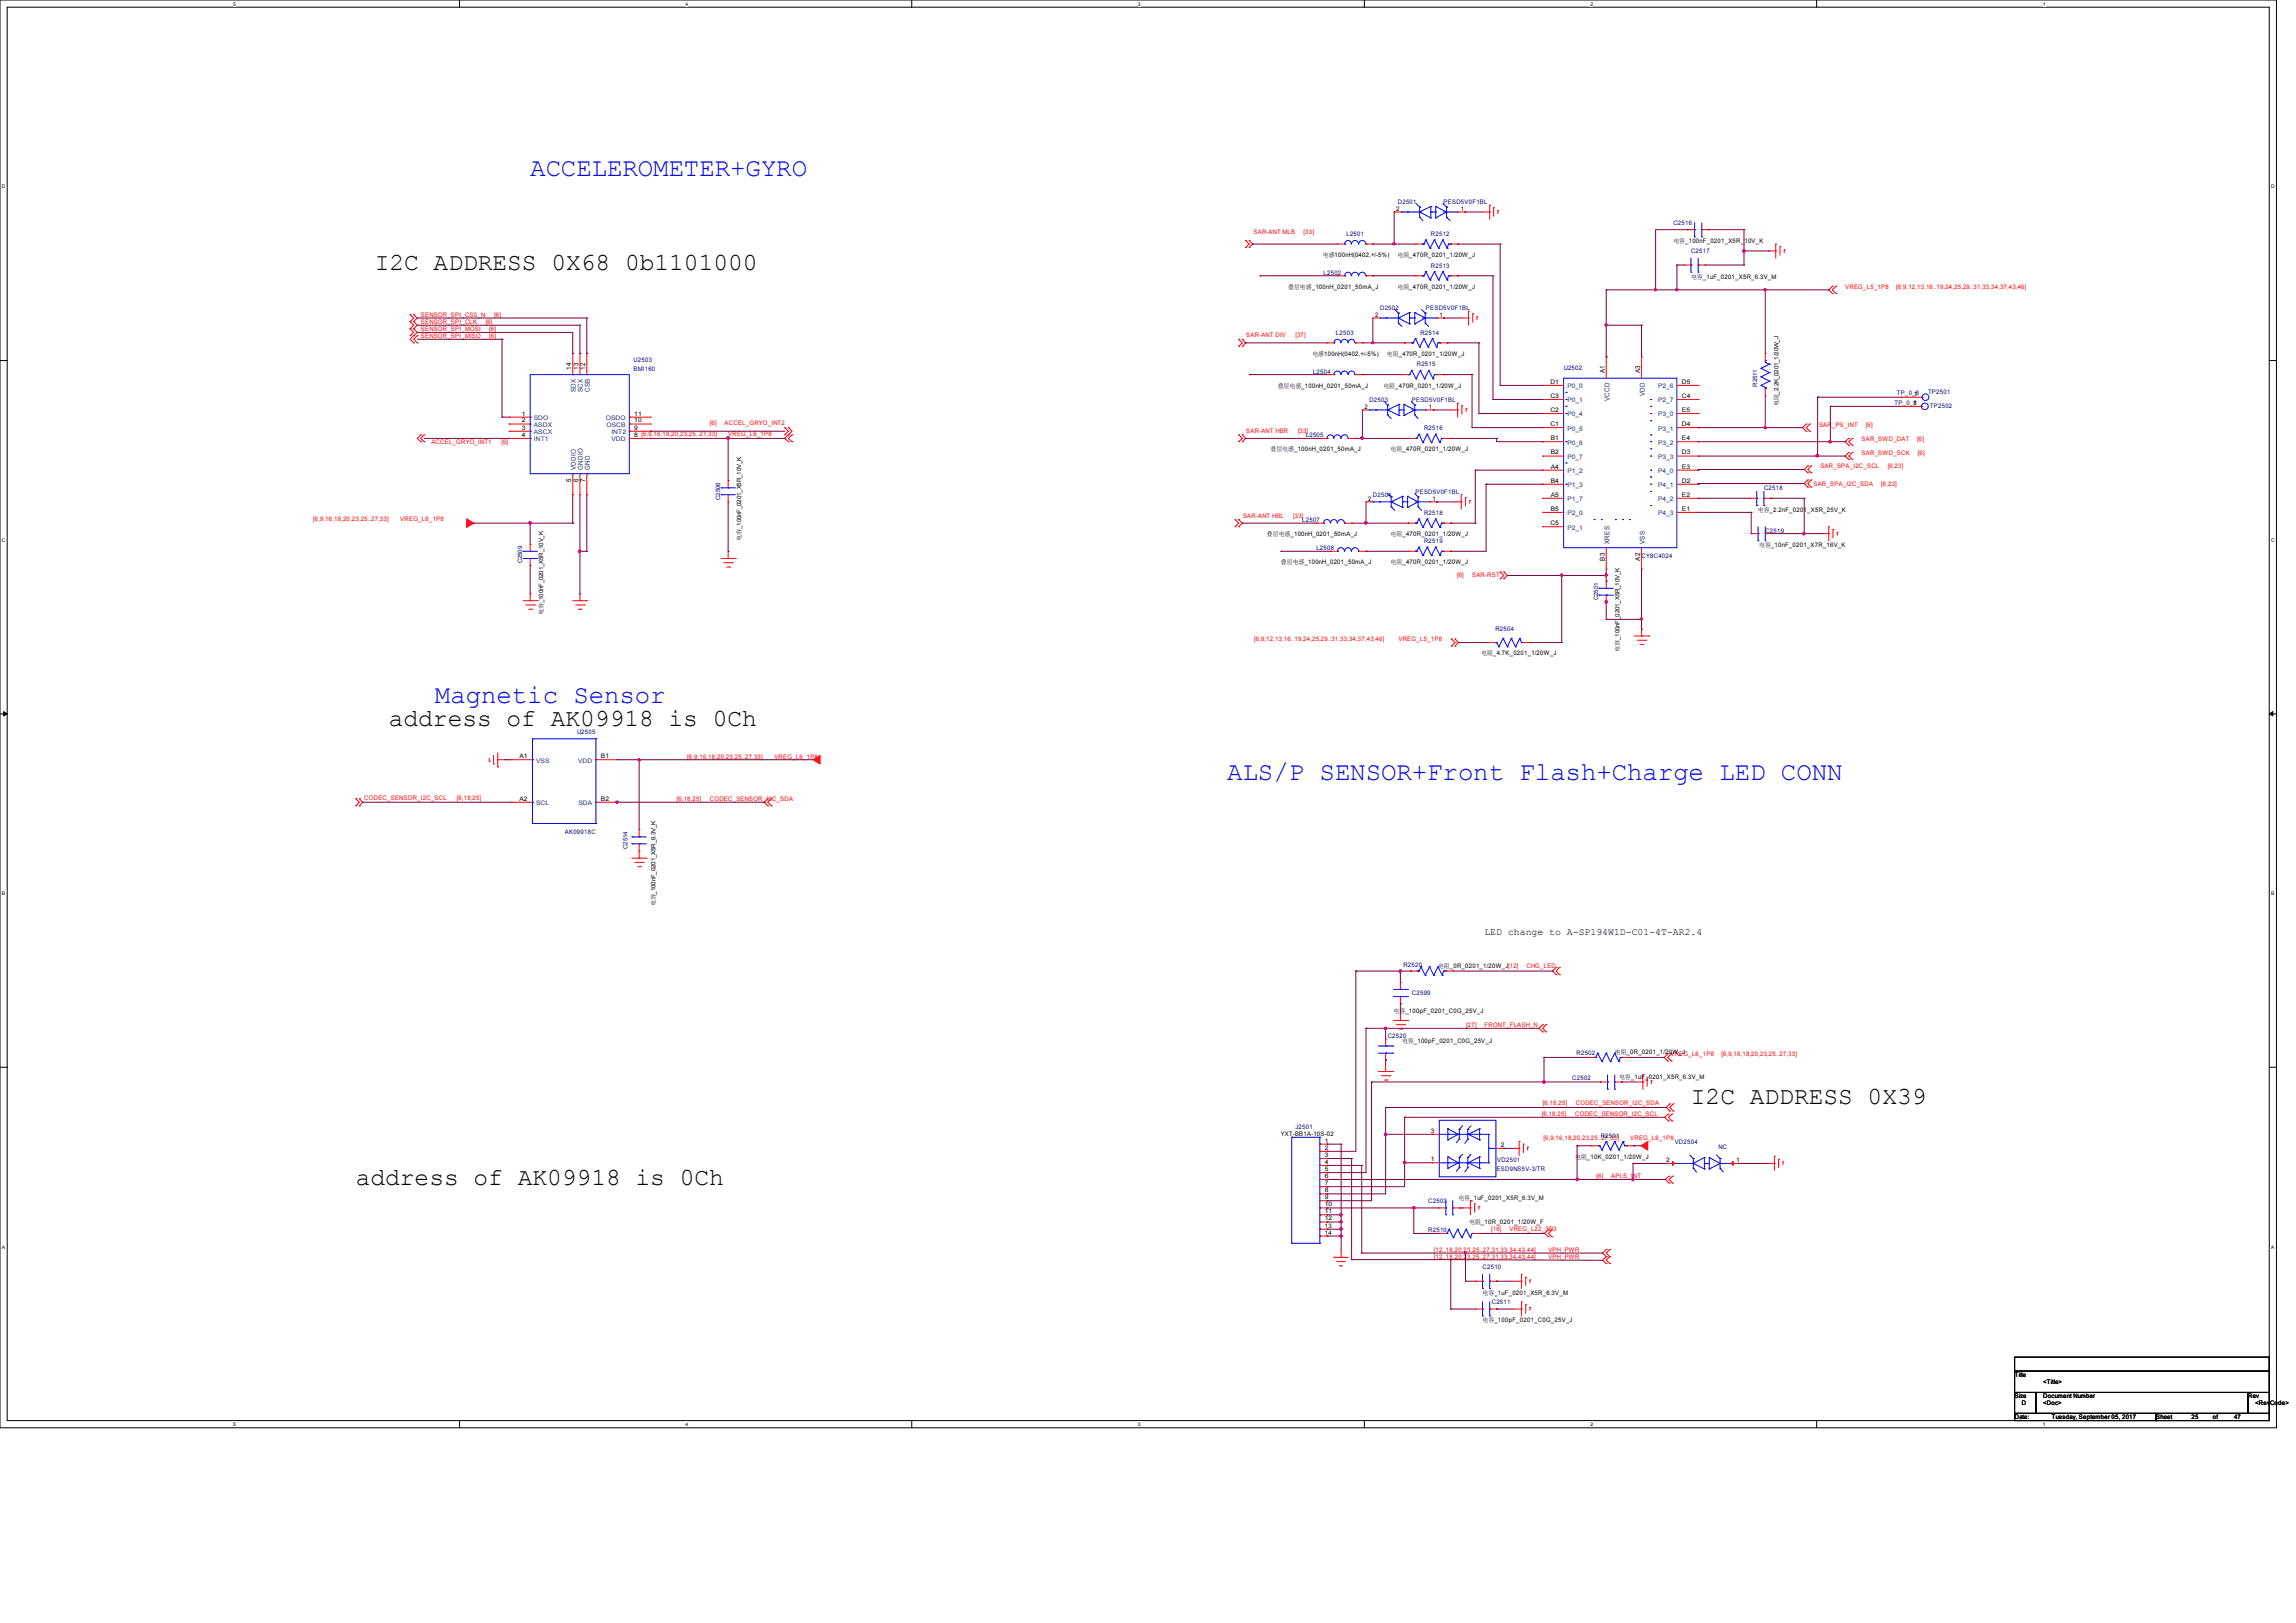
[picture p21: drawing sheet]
<svg xmlns="http://www.w3.org/2000/svg" width="297mm" height="210mm" viewBox="0 0 297 210" stroke-linecap="round" stroke-linejoin="round" font-family="sans-serif">
<defs><g id="words">
<g font-size="3.3" fill="#00f">
<text x="68.6" y="22.8">ACCELEROMETER+GYRO</text>
<text x="56.3" y="90.9">Magnetic Sensor</text>
<text x="158.7" y="100.9">ALS/P SENSOR+Front Flash+Charge LED CONN</text>
</g>
<g font-size="3.2">
<text x="48.5" y="35">I2C ADDRESS 0X68 0b1101000</text>
<text x="50.3" y="93.9">address of AK09918 is 0Ch</text>
<text x="218.7" y="142.8">I2C ADDRESS 0X39</text>
<text x="46" y="153.3">address of AK09918 is 0Ch</text>
</g>
<text font-size="1.3" x="192" y="120.9">LED change to A-SP194W1D-C01-4T-AR2.4</text>
<g font-size=".9">
<text x="73.9" y="47.8" transform="rotate(-90 73.9 47.8)">14</text>
<text x="74.8" y="47.8" transform="rotate(-90 74.8 47.8)">13</text>
<text x="75.7" y="47.8" transform="rotate(-90 75.7 47.8)">12</text>
<text x="207.6" y="48.3" transform="rotate(-90 207.6 48.3)">A1</text>
<text x="212.2" y="48.3" transform="rotate(-90 212.2 48.3)">A3</text>
<text x="73.9" y="62.4" transform="rotate(-90 73.9 62.4)">5</text>
<text x="74.8" y="62.4" transform="rotate(-90 74.8 62.4)">6</text>
<text x="75.7" y="62.4" transform="rotate(-90 75.7 62.4)">7</text>
<text x="207.6" y="72.6" transform="rotate(-90 207.6 72.6)">B3</text>
<text x="212.2" y="72.6" transform="rotate(-90 212.2 72.6)">A2</text>
</g>
<g font-size=".9" fill="#004080">
<text x="74.5" y="50.8" transform="rotate(-90 74.5 50.8)">SDX</text>
<text x="75.4" y="50.8" transform="rotate(-90 75.4 50.8)">SCX</text>
<text x="76.3" y="50.8" transform="rotate(-90 76.3 50.8)">CSB</text>
<text x="208.2" y="51.9" transform="rotate(-90 208.2 51.9)">VCCD</text>
<text x="212.7" y="51.3" transform="rotate(-90 212.7 51.3)">VDD</text>
<text x="74.5" y="60.8" transform="rotate(-90 74.5 60.8)">VDDIO</text>
<text x="75.4" y="60.8" transform="rotate(-90 75.4 60.8)">GNDIO</text>
<text x="76.3" y="60.8" transform="rotate(-90 76.3 60.8)">GND</text>
<text x="208.2" y="70.4" transform="rotate(-90 208.2 70.4)">XRES</text>
<text x="212.7" y="70.4" transform="rotate(-90 212.7 70.4)">VSS</text>
</g>
<g font-size=".8">
<text x="180.6" y="27.3">2</text>
<text x="188.9" y="27.3">1</text>
<text x="171.1" y="33.2">电感100nH(0402,+/-5%)</text>
<text x="180.8" y="33.2">电阻_470R_0201_1/20W_J</text>
<text x="216.5" y="31.4">电容_100nF_0201_X5R_10V_K</text>
<text x="166.6" y="37.3">叠层电感_100nH_0201_50mA_J</text>
<text x="177.9" y="41">2</text>
<text x="180.8" y="37.3">电阻_470R_0201_1/20W_J</text>
<text x="186.2" y="41">1</text>
<text x="218.7" y="36.1">电容_1uF_0201_X5R_6.3V_M</text>
<text x="169.8" y="46.1">电感100nH(0402,+/-5%)</text>
<text x="179.4" y="46.1">电阻_470R_0201_1/20W_J</text>
<text x="67.5" y="53.8">1</text>
<text x="82.1" y="53.8">11</text>
<text x="165.3" y="50.2">叠层电感_100nH_0201_50mA_J</text>
<text x="176.5" y="52.9">2</text>
<text x="179" y="50.2">电阻_470R_0201_1/20W_J</text>
<text x="184.8" y="52.9">1</text>
<text x="200.6" y="51.5">C3</text>
<text x="200.6" y="53.3">C2</text>
<text x="200.6" y="49.7">D1</text>
<text x="217.6" y="53.3">E5</text>
<text x="217.6" y="49.7">D5</text>
<text x="217.6" y="51.5">C4</text>
<text x="230" y="52.6" transform="rotate(-90 230 52.6)">电阻_2.2K_0201_1/20W_J</text>
<text x="247.5" y="52.4">1</text>
<text x="247.6" y="51.2">1</text>
<text x="67.5" y="54.7">2</text>
<text x="67.5" y="55.6">3</text>
<text x="67.5" y="56.5">4</text>
<text x="82.1" y="54.7">10</text>
<text x="82.1" y="56.5">8 [6,9,16,18,20,23,25..27,33]</text>
<text x="82.1" y="55.6">9</text>
<text x="164.3" y="58.4">叠层电感_100nH_0201_50mA_J</text>
<text x="179.9" y="58.4">电阻_470R_0201_1/20W_J</text>
<text x="200.6" y="55.1">C1</text>
<text x="200.6" y="58.8">B2</text>
<text x="200.6" y="56.9">B1</text>
<text x="217.6" y="56.9">E4</text>
<text x="217.6" y="55.1">D4</text>
<text x="217.6" y="58.8">D3</text>
<text x="177" y="64.8">2</text>
<text x="185.3" y="64.8">1</text>
<text x="200.6" y="64.3">A5</text>
<text x="200.6" y="62.4">B4</text>
<text x="200.6" y="60.6">A4</text>
<text x="217.6" y="60.6">E3</text>
<text x="217.6" y="64.3">E2</text>
<text x="217.6" y="62.4">D2</text>
<text x="95.9" y="70" transform="rotate(-90 95.9 70)">电容_100nF_0201_X5R_10V_K</text>
<text x="163.9" y="69.3">叠层电感_100nH_0201_50mA_J</text>
<text x="179.9" y="69.3">电阻_470R_0201_1/20W_J</text>
<text x="200.6" y="67.9">C5</text>
<text x="200.6" y="66.1">B5</text>
<text x="217.6" y="66.1">E1</text>
<text x="227.4" y="66.3">电容_2.2nF_0201_X5R_25V_K</text>
<text x="227.6" y="70.8">电容_10nF_0201_X7R_16V_K</text>
<text x="165.7" y="73">叠层电感_100nH_0201_50mA_J</text>
<text x="179.9" y="73">电阻_470R_0201_1/20W_J</text>
<text x="70.3" y="79.6" transform="rotate(-90 70.3 79.6)">电容_100nF_0201_X5R_10V_K</text>
<text x="191.6" y="84.8">电阻_4.7K_0201_1/20W_J</text>
<text x="209.5" y="84.3" transform="rotate(-90 209.5 84.3)">电容_100nF_0201_X5R_10V_K</text>
<text x="67.2" y="98.1">A1</text>
<text x="77.7" y="98.1">B1</text>
<text x="67.2" y="103.6">A2</text>
<text x="77.7" y="103.6">B2</text>
<text x="84.8" y="117.3" transform="rotate(-90 84.8 117.3)">电容_100nF_0201_X5R_6.3V_K</text>
<text x="186" y="125.2">电阻_0R_0201_1/20W_J[12]</text>
<text x="180.3" y="131.1">电容_100pF_0201_C0G_25V_J</text>
<text x="181.4" y="135">电容_100pF_0201_C0G_25V_J</text>
<text x="208.9" y="136.4">电阻_0R_0201_1/20W_J</text>
<text x="209.4" y="139.7">电容_1uF_0201_X5R_6.3V_M</text>
<text x="165.7" y="147">YXT-BB1A-10S-02</text>
<text x="171.4" y="147.8">1</text>
<text x="171.4" y="148.8">2</text>
<text x="171.4" y="149.7">3</text>
<text x="185.1" y="146.6">3</text>
<text x="194.2" y="148.4">2</text>
<text x="203.8" y="149.9">电阻_10K_0201_1/20W_J</text>
<text x="171.4" y="150.6">4</text>
<text x="171.4" y="151.5">5</text>
<text x="171.4" y="152.4">6</text>
<text x="171.4" y="153.3">7</text>
<text x="171.4" y="154.3">8</text>
<text x="171.4" y="155.2">9</text>
<text x="185.1" y="150.2">1</text>
<text x="188.6" y="155.2">电容_1uF_0201_X5R_6.3V_M</text>
<text x="215.5" y="150.3">2</text>
<text x="224.6" y="150.3">1</text>
<text x="171.4" y="158.9">13</text>
<text x="171.4" y="159.8">14</text>
<text x="171.4" y="156.1">10</text>
<text x="171.4" y="157">11</text>
<text x="171.4" y="157.9">12</text>
<text x="190" y="158.4">电阻_10R_0201_1/20W_F</text>
<text x="191.8" y="167.6">电容_1uF_0201_X5R_6.3V_M</text>
<text x="191.8" y="171.1">电容_100pF_0201_C0G_25V_J</text>
<text x="260.6" y="178.2">Title</text>
<text x="264.3" y="179.1">&lt;Title&gt;</text>
<text x="260.6" y="180.9">Size</text>
<text x="260.6" y="183.6">Date:</text>
<text x="261.6" y="181.8">D</text>
<text x="264.3" y="180.9">Document Number</text>
<text x="264.3" y="181.8">&lt;Doc&gt;</text>
<text x="265.4" y="183.6">Tuesday, September 05, 2017</text>
<text x="278.9" y="183.6">Sheet</text>
<text x="283.5" y="183.6">25</text>
<text x="286.2" y="183.6">of</text>
<text x="289" y="183.6">47</text>
<text x="290.8" y="180.9">Rev</text>
<text x="291.7" y="181.8">&lt;RevCode&gt;</text>
</g>
<g font-size=".8" fill="#000080">
<text x="180.8" y="26.4">D2501</text>
<text x="186.7" y="26.4">PESD5V0F1BL</text>
<text x="216.5" y="29.1">C2516</text>
<text x="171.2" y="35.5">L2502</text>
<text x="174.2" y="30.5">L2501</text>
<text x="185.1" y="30.5">R2512</text>
<text x="185.1" y="34.6">R2513</text>
<text x="218.7" y="32.8">C2517</text>
<text x="178.5" y="40.1">D2502</text>
<text x="184.5" y="40.1">PESD5V0F1BL</text>
<text x="82" y="46.8">U2503</text>
<text x="82" y="48">BMI160</text>
<text x="172.8" y="43.3">L2503</text>
<text x="183.3" y="47.4">R2515</text>
<text x="183.7" y="43.3">R2514</text>
<text x="202.3" y="47.9">U2502</text>
<text x="169.9" y="48.3">L2504</text>
<text x="177.1" y="52">D2503</text>
<text x="182.6" y="52">PESD5V0F1BL</text>
<text x="227.3" y="50" transform="rotate(-90 227.3 50)">R2511</text>
<text x="245.1" y="52.4">TP_0_8</text>
<text x="245.4" y="51.1">TP_0_8</text>
<text x="249.4" y="51">TP2501</text>
<text x="249.7" y="52.8">TP2502</text>
<text x="168.9" y="56.6">L2505</text>
<text x="184.2" y="55.6">R2516</text>
<text x="93.1" y="64.7" transform="rotate(-90 93.1 64.7)">C2506</text>
<text x="177.6" y="64.3">D2504</text>
<text x="183.1" y="63.9">PESD5V0F1BL</text>
<text x="228.2" y="63.4">C2518</text>
<text x="168.5" y="67.5">L2507</text>
<text x="170.3" y="71.2">L2508</text>
<text x="184.2" y="66.6">R2518</text>
<text x="184.2" y="70.3">R2519</text>
<text x="228.4" y="68.9">C2519</text>
<text x="67.5" y="72.9" transform="rotate(-90 67.5 72.9)">C2509</text>
<text x="206.7" y="77.6" transform="rotate(-90 206.7 77.6)">C2501</text>
<text x="212.4" y="72.2">CY8C4024</text>
<text x="193.4" y="81.6">R2504</text>
<text x="74.6" y="95">U2505</text>
<text x="73.1" y="107.9">AK09918C</text>
<text x="81.2" y="109.9" transform="rotate(-90 81.2 109.9)">C2514</text>
<text x="181.5" y="125.1">R2520</text>
<text x="182.6" y="128.8">C2599</text>
<text x="179.5" y="134.3">C2520</text>
<text x="203.9" y="136.6">R2502</text>
<text x="203.4" y="139.8">C2502</text>
<text x="167.6" y="146.1">J2501</text>
<text x="207.1" y="147.2">R2501</text>
<text x="216.6" y="148.1">VD2504</text>
<text x="222.3" y="148.7">NC</text>
<text x="184.8" y="155.7">C2503</text>
<text x="193.6" y="151.5">ESD9NS5V-3/TR</text>
<text x="193.7" y="150.4">VD2501</text>
<text x="184.8" y="159.4">R2510</text>
<text x="191.8" y="164.3">C2510</text>
<text x="193" y="168.7">C2511</text>
</g>
<g font-size=".8" fill="#f00">
<text x="162.1" y="30.3">SAR-ANT MLB</text>
<text x="168.6" y="30.3">[33]</text>
<text x="54.4" y="41">SENSOR_SPI_CS0_N</text>
<text x="54.4" y="41.9">SENSOR_SPI_CLK</text>
<text x="62.8" y="41.9">[6]</text>
<text x="63.9" y="41">[6]</text>
<text x="238.7" y="37.3">VREG_L5_1P8</text>
<text x="245.3" y="37.3">[6,9,12,13,16..19,24,25,29..31,33,34,37,43,46]</text>
<text x="54.4" y="42.8">SENSOR_SPI_MOSI</text>
<text x="54.4" y="43.8">SENSOR_SPI_MISO</text>
<text x="63.3" y="42.8">[6]</text>
<text x="63.3" y="43.8">[6]</text>
<text x="161.2" y="43.6">SAR-ANT DIV</text>
<text x="167.6" y="43.6">[37]</text>
<text x="55.8" y="57.5">ACCEL_GRYO_INT1</text>
<text x="64.9" y="57.5">[6]</text>
<text x="91.8" y="55">[6]</text>
<text x="93.7" y="55">ACCEL_GRYO_INT2</text>
<text x="94.2" y="56.4">VREG_L6_1P8</text>
<text x="161.2" y="56">SAR-ANT HBR</text>
<text x="167.9" y="56">[33]</text>
<text x="235.3" y="55.2">SAR_PS_INT</text>
<text x="240.8" y="58.8">SAR_SWD_SCK</text>
<text x="240.8" y="57">SAR_SWD_DAT</text>
<text x="241.4" y="55.2">[6]</text>
<text x="248" y="57">[6]</text>
<text x="248.1" y="58.8">[6]</text>
<text x="234.6" y="62.9">SAR_SPA_I2C_SDA</text>
<text x="235.5" y="60.6">SAR_SPA_I2C_SCL</text>
<text x="243.3" y="62.9">[6,23]</text>
<text x="244.2" y="60.6">[6,23]</text>
<text x="40.5" y="67.4">[6,9,16,18,20,23,25..27,33]</text>
<text x="51.8" y="67.4">VREG_L6_1P8</text>
<text x="160.8" y="67">SAR-ANT HBL</text>
<text x="167.3" y="67">[33]</text>
<text x="188.5" y="74.7">[6]</text>
<text x="190.4" y="74.7">SAR-RST</text>
<text x="162.2" y="83">[6,9,12,13,16..19,24,25,29..31,33,34,37,43,46]</text>
<text x="180.9" y="83">VREG_L5_1P8</text>
<text x="88.9" y="98.2">[6,9,16,18,20,23,25..27,33]</text>
<text x="100.2" y="98.2">VREG_L6_1P8</text>
<text x="47.1" y="103.5">CODEC_SENSOR_I2C_SCL</text>
<text x="59.1" y="103.5">[6,18,25]</text>
<text x="87.6" y="103.6">[6,18,25]</text>
<text x="91.8" y="103.6">CODEC_SENSOR_I2C_SDA</text>
<text x="197.5" y="125.3">CHG_LED</text>
<text x="189.7" y="132.9">[27]</text>
<text x="192" y="132.9">FRONT_FLASH_N</text>
<text x="216.1" y="136.7">VREG_L6_1P8</text>
<text x="222.7" y="136.7">[6,9,16,18,20,23,25..27,33]</text>
<text x="199.6" y="143">[6,18,25]</text>
<text x="203.8" y="143">CODEC_SENSOR_I2C_SDA</text>
<text x="199.4" y="144.4">[6,18,25]</text>
<text x="199.7" y="147.5">[6,9,16,18,20,23,25..27,33]</text>
<text x="203.8" y="144.4">CODEC_SENSOR_I2C_SCL</text>
<text x="210.9" y="147.5">VREG_L6_1P8</text>
<text x="206.5" y="152.5">[6]</text>
<text x="208.4" y="152.5">APLS_INT</text>
<text x="185.5" y="162">[12..18,20,23,25..27,31,33,34,43,44]</text>
<text x="192.9" y="159.3">[16]</text>
<text x="195.3" y="159.3">VREG_L22_3P3</text>
<text x="200.3" y="162">VPH_PWR</text>
<text x="185.5" y="162.9">[12..18,20,23,25..27,31,33,34,43,44]</text>
<text x="200.3" y="162.9">VPH_PWR</text>
</g>
<g font-size=".8" fill="#004080">
<text x="202.8" y="52.1">P0_1</text>
<text x="202.8" y="53.9">P0_4</text>
<text x="202.8" y="50.2">P0_0</text>
<text x="214.5" y="53.9">P3_0</text>
<text x="214.5" y="50.2">P2_6</text>
<text x="214.5" y="52.1">P2_7</text>
<text x="69.1" y="54.4">SDO</text>
<text x="69.1" y="55.2">ASDX</text>
<text x="69.1" y="56.2">ASCX</text>
<text x="69.1" y="57.1">INT1</text>
<text x="78.4" y="54.4">OSDO</text>
<text x="78.5" y="55.2">OSCB</text>
<text x="79.1" y="57.1">VDD</text>
<text x="79.1" y="56.2">INT2</text>
<text x="202.8" y="55.7">P0_5</text>
<text x="202.8" y="59.4">P0_7</text>
<text x="202.8" y="57.5">P0_6</text>
<text x="214.5" y="57.5">P3_2</text>
<text x="214.5" y="55.7">P3_1</text>
<text x="214.5" y="59.4">P3_3</text>
<text x="202.8" y="64.9">P1_7</text>
<text x="202.8" y="63">P1_3</text>
<text x="202.8" y="61.2">P1_2</text>
<text x="214.5" y="61.2">P4_0</text>
<text x="214.5" y="64.9">P4_2</text>
<text x="214.5" y="63">P4_1</text>
<text x="202.8" y="68.5">P2_1</text>
<text x="202.8" y="66.7">P2_0</text>
<text x="214.5" y="66.7">P4_3</text>
<text x="69.3" y="98.7">VSS</text>
<text x="74.8" y="98.7">VDD</text>
<text x="69.3" y="104.2">SCL</text>
<text x="74.8" y="104.2">SDA</text>
</g>
<g font-size=".6">
<text x="30.2" y=".7">5</text>
<text x="88.7" y=".7">4</text>
<text x="147.2" y=".7">3</text>
<text x="205.7" y=".7">2</text>
<text x="264.2" y=".7">1</text>
<text x=".3" y="24.4">D</text>
<text x="293.8" y="24.4">D</text>
<text x=".3" y="70.1">C</text>
<text x="293.8" y="70.1">C</text>
<text x=".3" y="115.8">B</text>
<text x="293.8" y="115.8">B</text>
<text x=".3" y="161.5">A</text>
<text x="293.8" y="161.5">A</text>
<text x="30.2" y="184.5">5</text>
<text x="88.7" y="184.5">4</text>
<text x="147.2" y="184.5">3</text>
<text x="205.7" y="184.5">2</text>
<text x="264.2" y="184.5">1</text>
</g>
</g></defs>
<path d="M0 0h294.5v184.7h-294.5zM.9 .9h292.6v182.9h-292.6z" fill="none" stroke="#000" stroke-width=".13"/>
<g fill="#fff">
<path d="M30.2 .1h.3v.7h-.3z"/>
<path d="M30.2 183.9h.3v.8h-.3z"/>
</g>
<path d="M59.4 0v.9M59.4 183.8v.9" fill="none" stroke="#000" stroke-width=".13"/>
<g fill="#fff">
<path d="M88.7 .1h.3v.7h-.3z"/>
<path d="M88.7 183.9h.3v.8h-.3z"/>
</g>
<path d="M117.9 0v.9M117.9 183.8v.9" fill="none" stroke="#000" stroke-width=".13"/>
<g fill="#fff">
<path d="M147.2 .1h.3v.7h-.3z"/>
<path d="M147.2 183.9h.3v.8h-.3z"/>
</g>
<path d="M176.5 0v.9M176.5 183.8v.9" fill="none" stroke="#000" stroke-width=".13"/>
<g fill="#fff">
<path d="M205.7 .1h.4v.7h-.4z"/>
<path d="M205.7 183.9h.4v.8h-.4z"/>
</g>
<path d="M235 0v.9M235 183.8v.9" fill="none" stroke="#000" stroke-width=".13"/>
<g fill="#fff">
<path d="M264.2 .1h.4v.7h-.4z"/>
<path d="M264.2 183.9h.4v.8h-.4z"/>
<path d="M.3 23.8h.4v.7h-.4z"/>
<path d="M293.8 23.8h.5v.7h-.5z"/>
<path d="M.3 69.5h.4v.7h-.4z"/>
<path d="M293.8 69.5h.5v.7h-.5z"/>
</g>
<path d="M0 46.7h.9M293.5 46.7h1" fill="none" stroke="#000" stroke-width=".13"/>
<g fill="#fff">
<path d="M.3 115.2h.4v.8h-.4z"/>
<path d="M293.8 115.2h.4v.8h-.4z"/>
</g>
<path d="M0 92.4h.9M293.5 92.4h1" fill="none" stroke="#000" stroke-width=".13"/>
<path d="M.5 92.1l.4 .3-.4 .2zM293.5 92.4l.5-.3v.5z" fill="#000" stroke="#000" stroke-width=".13"/>
<g fill="#fff">
<path d="M.3 161h.3v.7h-.3z"/>
<path d="M293.8 161h.4v.7h-.4z"/>
</g>
<path d="M0 138.1h.9M293.5 138.1h1M260.6 175.6h32.9v1.8h-32.9zM260.6 177.4h32.9v2.8h-32.9zM260.6 180.2h2.8v2.7h-2.8zM260.6 182.9h18.3v.9h-18.3zM263.4 180.2h27.4v2.7h-27.4zM278.9 182.9h14.6v.9h-14.6zM290.8 180.2h2.7v2.7h-2.7z" fill="none" stroke="#000" stroke-width=".13"/>
<g fill="none" stroke="#f00" stroke-width=".13">
<path d="M161.1 31.1l.5 .5-.5 .4M161.1 31.1h.1M161.1 32h.1M161.6 32h.1M161.6 31.1h.1M161.6 31.1l.5 .5-.5 .4M173 31.6h.9M173 35.7h.9M173 35.7h.1M173 31.6h.1M176.7 31.6h.9M176.7 35.7h.9"/>
<path d="M177.6 35.7h.1M177.6 31.6h.1M180.3 27.4h1M180.3 27.4h.1M183.1 31.6h.9M183.1 35.7h.9M183.1 31.6h.1M183.1 35.7h.1M187.7 31.6h.9M187.7 35.7h.9M188.6 31.6h.1M188.6 35.7h.1"/>
<path d="M188.6 27.4h.9M189.5 27.4h.1M191.8 27.4h.9M192.7 27.4h.1M192.7 26.5h.1M192.7 26.5v1.9M193.2 26.9h.1M193.2 26.9v1.1M193.8 27.3h.1M193.8 27.3v.3M217.8 34.3h.1M217.8 34.3h.9"/>
<path d="M218.3 29.7h.1M218.3 29.7h.9M219.7 34.3h.9M220.1 29.7h.9M220.6 34.3h.1M221 29.7h.1M228.8 32.5h.9M229.7 32.5h.1M229.7 31.6h.1M229.7 31.6v1.8M230.3 31.9h.1M230.3 31.9v1.1"/>
<path d="M230.8 32.3h.1M230.8 32.3v.4M237 37l-.4 .5 .4 .5M237 38h.1M237 37h.1M237.5 37l-.5 .5 .5 .5M237.5 37h.1M237.5 38h.1M53 40.7l.5 .4-.5 .5M53 41.6l.5 .5-.5 .4M53 42.5l.5 .5-.5 .4M53 40.7h.1"/>
<path d="M53 41.6h.1M53 42.5h.1M53 43.4h.1M53.5 41.6h.1M53.5 40.7h.1M53.5 42.5h.1M53.5 43.4h.1M53.5 44.4h.1M53.5 40.7l.5 .4-.5 .5M53.5 41.6l.5 .5-.5 .4M53.5 42.5l.5 .5-.5 .4M53.5 43.4l-.5 .5 .5 .5"/>
<path d="M54 43.4l-.5 .5 .5 .5M54 43.4h.1M54 44.4h.1M54.4 56.3h.1M54.4 57.2h.1M54.4 56.3l-.4 .4 .4 .4M54.9 56.3h.1M54.9 57.2h.1M54.9 56.3l-.5 .4 .5 .4M65.9 56.7h2.7M65.9 54h2.7M65.9 54.9h2.7"/>
<path d="M65.9 55.8h2.7M65.9 54h.1M65.9 54.9h.1M65.9 55.8h.1M65.9 56.7h.1M74.1 45.7h.1M74.1 45.7v2.8M75 45.7h.1M75 45.7v2.8M75.9 45.7h.1M75.9 45.7v2.8M81.4 56.7h2.8"/>
<path d="M81.4 54h2.8M81.4 54.9h2.8M81.4 55.8h2.8M84.2 56.7h.1M84.2 55.8h.1M84.2 54.9h.1M84.2 54h.1M101.5 56.3h.1M101.5 55.3h.1M101.5 55.3l.5 .5-.5 .5M102 56.3h.1M102 57.2h.1"/>
<path d="M102 55.3h.1M102 55.3l.4 .5-.9 .9 .5 .4M102.4 56.3l-.4 .4 .4 .4M102.4 57.2h.1M102.4 56.3h.1M160.2 43.9h.1M160.2 44.8h.1M160.2 56.3h.1M160.2 57.2h.1M160.2 43.9l.5 .5-.5 .4M160.2 56.3l.5 .4-.5 .4M160.7 44.8h.1"/>
<path d="M160.7 43.9h.1M160.7 57.2h.1M160.7 56.3h.1M160.7 43.9l.4 .5-.4 .4M160.7 56.3l.4 .4-.4 .4M170.7 56.7h1M170.7 56.7h.1M171.7 44.4h.1M171.7 48.5h.1M171.7 44.4h.9M171.7 48.5h.9M174.4 56.7h.9"/>
<path d="M175.3 56.7h.1M175.3 44.4h.9M175.3 48.5h.9M176.2 53h.9M176.2 53h.1M176.2 44.4h.1M176.2 48.5h.1M177.6 41.1h.9M177.6 41.1h.1M181.3 48.5h.1M181.3 48.5h.9M181.7 44.4h.1"/>
<path d="M181.7 44.4h.9M182.2 56.7h.1M182.2 56.7h.9M184.4 53h1M185.4 53h.1M185.8 41.1h.9M185.8 48.5h.9M186.3 44.4h.9M186.7 41.1h.1M186.7 48.5h.1M186.7 56.7h1M187.2 44.4h.1"/>
<path d="M187.7 56.7h.1M187.7 53h.9M188.6 53h.1M188.6 52.2h.1M188.6 52.2v1.8M189 41.1h.9M189.1 52.5h.1M189.1 52.5v1.1M189.7 52.9h.1M189.7 52.9v.4M189.9 41.1h.1M189.9 40.3h.1"/>
<path d="M189.9 40.3v1.8M190.5 40.6h.1M190.5 40.6v1.1M191.1 41h.1M191.1 41v.4M199.6 53.5h2.7M199.6 49.9h2.7M199.6 51.7h2.7M199.6 55.3h2.7M199.6 57.2h2.7M199.6 59h2.7M199.6 51.7h.1"/>
<path d="M199.6 53.5h.1M199.6 55.3h.1M199.6 49.9h.1M199.6 59h.1M199.6 57.2h.1M207.8 46.2h.1M207.8 46.2v2.7M212.3 46.2h.1M212.3 46.2v2.7M216.9 53.5h2.8M216.9 49.9h2.8M216.9 51.7h2.8"/>
<path d="M216.9 55.3h2.8M216.9 57.2h2.8M216.9 59h2.8M219.7 53.5h.1M219.7 49.9h.1M219.7 51.7h.1M219.7 57.2h.1M219.7 55.3h.1M219.7 59h.1M228.3 51.2h.1M228.3 45.7h.1M228.3 45.7v1"/>
<path d="M228.3 50.3v.9M233.6 54.9l-.4 .4 .4 .5M233.6 55.8h.1M233.6 54.9h.1M234.1 54.9l-.5 .4 .5 .5M234.1 54.9h.1M234.1 55.8h.1M239.1 58.5l-.4 .5 .4 .4M239.1 56.7l-.4 .5 .4 .4M239.1 59.4h.1M239.1 58.5h.1M239.1 57.6h.1"/>
<path d="M239.1 56.7h.1M239.6 58.5l-.5 .5 .5 .4M239.6 56.7l-.5 .5 .5 .4M239.6 58.5h.1M239.6 59.4h.1M239.6 56.7h.1M239.6 57.6h.1M245.8 52.6h2.7M245.8 52.6h.1M245.9 51.4h.1M245.9 51.4h2.7M67.7 77.7h1.8"/>
<path d="M68 78.3h1.1M68.4 78.8h.4M68.6 77.7h.1M68.6 70.4h.1M68.6 73.2h.1M68.6 70.4v.9M68.6 72.3v.9M68.6 76.8v.9M68.8 78.8h.1M69.1 78.3h.1M69.5 77.7h.1M74.1 64h.1"/>
<path d="M74.1 77.7h1.8M74.1 61.3v2.7M74.5 78.3h1.1M74.8 78.8h.4M75 77.7h.1M75 64h.1M75 61.3v2.7M75 76.8v.9M75.2 78.8h.1M75.6 78.3h.1M75.9 77.7h.1M75.9 64h.1"/>
<path d="M75.9 61.3v2.7M93.3 72.3h1.8M93.6 72.8h1.1M94 73.4h.4M94.2 72.3h.1M94.2 62.2h.1M94.2 64.9h.1M94.2 62.2v.9M94.2 64v.9M94.2 71.3v1M94.4 73.4h.1M94.7 72.8h.1"/>
<path d="M95.1 72.3h.1M159.8 67.2l.4 .5-.4 .5M159.8 67.2h.1M159.8 68.2h.1M160.2 68.2h.1M160.2 67.2h.1M160.2 67.2l.5 .5-.5 .5M170.3 67.7h.1M170.3 67.7h.9M172.1 71.3h.1M172.1 71.3h.9M173.9 67.7h.9"/>
<path d="M174.8 67.7h.1M175.8 71.3h.9M176.7 71.3h.1M176.7 64.9h.1M176.7 64.9h.9M182.2 67.7h.1M182.2 71.3h.1M182.2 67.7h.9M182.2 71.3h.9M184.9 64.9h.9M185.8 64.9h.1M186.7 67.7h1"/>
<path d="M186.7 71.3h1M187.7 67.7h.1M187.7 71.3h.1M188.1 64.9h.9M189 64.9h.1M189 64h.1M189 64v1.9M189.6 64.4h.1M189.6 64.4v1.1M190.1 64.8h.1M190.1 64.8v.3M194.1 74l.4 .5-.4 .4"/>
<path d="M194.1 74h.1M194.1 74.9h.1M194.5 74.9h.1M194.5 74h.1M194.5 74l.5 .5-.5 .4M199.6 64.5h2.7M199.6 68.2h2.7M199.6 66.3h2.7M199.6 60.8h2.7M199.6 62.7h2.7M199.6 68.2h.1M199.6 66.3h.1"/>
<path d="M199.6 64.5h.1M199.6 62.7h.1M199.6 60.8h.1M207.8 75.2h.1M207.8 77.9h.1M207.8 73.6h.1M207.8 70.9v2.7M207.8 75.2v.9M207.8 77v.9M212.3 73.6h.1M212.3 70.9v2.7M216.9 64.5h2.8"/>
<path d="M216.9 66.3h2.8M216.9 60.8h2.8M216.9 62.7h2.8M219.7 60.8h.1M219.7 64.5h.1M219.7 66.3h.1M219.7 62.7h.1M226.3 64.5h.1M226.3 64.5h.9M226.5 69h.1M226.5 69h.9M228.2 64.5h.9"/>
<path d="M228.3 69h1M229.1 64.5h.1M229.3 69h.1M233.8 60.3l-.4 .4 .4 .5M233.8 62.1l-.4 .5 .4 .4M233.8 61.2h.1M233.8 60.3h.1M233.8 63h.1M233.8 62.1h.1M234.3 60.3h.1M234.3 61.2h.1M234.3 62.1h.1"/>
<path d="M234.3 63h.1M234.3 60.3l-.5 .4 .5 .5M234.3 62.1l-.5 .5 .5 .4M235.7 69h.9M236.6 69h.1M236.6 68.2h.1M236.6 68.2v1.8M237.1 68.5h.1M237.1 68.5v1.1M237.7 68.9h.1M237.7 68.9v.4M63.3 98.5h.1"/>
<path d="M63.3 98.1v.4M63.8 98.8h.1M63.8 97.7v1.1M64.4 98.3h.9M64.4 98.3h.1M64.4 99.2h.1M64.4 97.4v1.8M66.1 98.3h2.8M66.1 98.3h.1M77.1 98.3h2.7M79.8 98.3h.1M187.7 82.7l.5 .4-.5 .5"/>
<path d="M187.7 82.7h.1M187.7 83.6h.1M188.2 83.6h.1M188.2 82.7h.1M188.2 82.7l.4 .4-.4 .5M192.5 83.1h.9M192.5 83.1h.1M197.1 83.1h.9M198 83.1h.1M211.4 82.3h1.9M211.8 82.8h1.1M212.2 83.4h.3"/>
<path d="M212.3 82.3h.1M212.3 81.4v.9M212.5 83.4h.1M212.9 82.8h.1M213.3 82.3h.1M46 103.3l.5 .5-.5 .5M46 104.3h.1M46 103.3h.1M46.5 103.3l.4 .5-.4 .5M46.5 103.3h.1M46.5 104.3h.1M66.1 103.8h2.8"/>
<path d="M66.1 103.8h.1M77.1 103.8h2.7M79.8 103.8h.1M81.7 111h1.9M82.1 111.6h1.1M82.5 112.1h.3M82.7 111h.1M82.7 107.4h.1M82.7 110.1h.1M82.7 107.4v.9M82.7 109.2v1.8M82.8 112.1h.1"/>
<path d="M83.2 111.6h.1M83.6 111h.1M99.3 103.3l-.5 .5 .5 .5M99.3 104.3h.1M99.3 103.3h.1M99.8 103.3l-.5 .5 .5 .5M99.8 103.3h.1M99.8 104.3h.1M178.3 138.6h1.9M178.7 139.2h1.1M179.1 139.7h.3M179.2 138.6h.1"/>
<path d="M179.2 137.2h.1M179.2 134.5h.1M179.2 134.5v.8M179.2 136.3v.9M179.2 137.7v.9M179.4 139.7h.1M179.8 139.2h.1M180.2 138.6h.1M180.3 132h1.8M180.6 132.6h1.1M181 133.1h.4M181.1 132h.1"/>
<path d="M181.1 129.9h.1M181.1 127.1h.1M181.1 127.1v.9M181.1 128.9v1M181.1 131.1v.9M181.4 133.1h.1M181.7 132.6h.1M182.1 132h.1M182.5 125.6h.8M182.5 125.6h.1M187 125.6h.9M187.9 125.6h.1"/>
<path d="M199.6 132.6l-.5 .5 .5 .4M199.6 133.5h.1M199.6 132.6h.1M200 132.6l-.4 .5 .4 .4M200 132.6h.1M200 133.5h.1M201.3 125.2l-.5 .4 .5 .5M201.3 126.1h.1M201.3 125.2h.1M201.7 125.2l-.4 .4 .4 .5M201.7 125.2h.1M201.7 126.1h.1"/>
<path d="M205.3 136.8h.9M205.3 136.8h.1M207.1 140h.1M207.1 140h.8M208.9 140h.9M209.8 140h.1M209.9 136.8h.9M210.8 136.8h.1M211.6 140h.9M212.5 140h.1M212.5 139.1h.1M212.5 139.1v1.8"/>
<path d="M213.1 139.4h.1M213.1 139.4v1.1M213.6 139.8h.1M213.6 139.8v.4M215.7 137.3h.1M215.7 136.4h.1M215.7 136.4l-.4 .4 .4 .5M216.2 136.4l-.5 .4 .5 .5M216.2 136.4h.1M216.2 137.3h.1M170.7 156.3h1M170.7 148h1"/>
<path d="M170.7 149h1M170.7 149.9h1M170.7 150.8h1M170.7 151.7h1M170.7 152.6h1M170.7 153.5h1M170.7 154.5h1M170.7 155.4h1M170.7 157.2h1M170.7 158.1h1M170.7 159h1M170.7 159.9h1"/>
<path d="M171.7 148h.1M171.7 149h.1M171.7 149.9h.1M171.7 150.8h.1M171.7 151.7h.1M171.7 152.6h.1M171.7 153.5h.1M171.7 154.5h.1M171.7 155.4h.1M171.7 156.3h.1M171.7 157.2h.1M171.7 158.1h.1"/>
<path d="M171.7 159h.1M171.7 159.9h.1M185.3 150.5h.1M185.3 146.8h.1M185.3 150.5h.9M185.3 146.8h.9M186.1 156.3h.1M186.1 159.6h.1M186.1 156.3h.9M186.1 159.6h.9M187.9 156.3h.9M188.8 156.3h.1"/>
<path d="M189.3 156.3h.9M190.2 156.3h.1M190.2 155.4h.1M190.2 155.4v1.8M190.7 159.6h.9M190.8 155.7h.1M190.8 155.7v1.1M191.3 156.1h.1M191.3 156.1v.4M191.6 159.6h.1M193.5 148.6h.9M194.4 148.6h.1"/>
<path d="M195.6 148.6h.9M196.5 148.6h.1M196.5 147.7h.1M196.5 147.7v1.8M197.1 148h.1M197.1 148v1.1M197.6 148.4h.1M197.6 148.4v.4M200.3 159.1l-.5 .5 .5 .4M200.3 159.1h.1M200.7 159.1l-.4 .5 .4 .4M200.7 159.1h.1"/>
<path d="M205.9 148.3h.1M205.9 148.3h.9M210.4 148.3h.9M211.3 148.3h.1M215.7 150.5h.1M215.7 150.5h.9M215.8 144.1l-.5 .5 .5 .4M215.8 145h.1M215.8 144.1h.1M215.9 152.2l-.5 .4 .5 .5M215.9 153.1h.1M215.9 152.2h.1"/>
<path d="M216 142.8l-.4 .5 .4 .5M216 143.8h.1M216 142.8h.1M216.3 144.1h.1M216.3 145h.1M216.3 144.1l-.5 .5 .5 .4M216.4 152.2l-.5 .4 .5 .5M216.4 152.2h.1M216.4 153.1h.1M216.5 142.8l-.5 .5 .5 .5M216.5 142.8h.1M216.5 143.8h.1"/>
<path d="M223.9 150.5h1M224.9 150.5h.1M228.6 150.5h.9M229.5 150.5h.1M229.5 149.6h.1M229.5 149.6v1.8M230.1 150h.1M230.1 150v1.1M230.6 150.3h.1M230.6 150.3v.4M172.6 162.7h1.8M172.6 162.7h.1"/>
<path d="M172.9 163.2h1.1M172.9 163.2h.1M173.3 163.8h.4M173.3 163.8h.1M173.5 162.7h.1M173.5 161.8v.9M190.8 169.4h.1M190.8 165.8h.1M190.8 165.8h1M190.8 169.4h1M192.7 165.8h.9M192.7 169.4h.9"/>
<path d="M193.6 169.4h.1M193.6 165.8h.1M195.9 165.8h.9M195.9 169.4h.9M196.8 165.8h.1M196.8 164.9h.1M196.8 169.4h.1M196.8 168.4h.1M196.8 164.9v1.8M196.8 168.4v1.9M197.4 165.3h.1M197.4 168.8h.1"/>
<path d="M197.4 165.3v1M197.4 168.8v1.1M197.9 165.6h.1M197.9 169.2h.1M197.9 165.6v.4M197.9 169.2v.3M200.3 160h.1M200.7 160h.1M207.8 162.6h.1M207.8 161.7h.1M207.8 163.5h.1M207.8 161.7l-.5 .4 .5 .5"/>
<path d="M207.8 162.6l-.5 .5 .5 .4M208.2 161.7l-.4 .4 .4 .5M208.2 162.6l-.4 .5 .4 .4M208.2 161.7h.1M208.2 162.6h.1M208.2 163.5h.1"/>
</g>
<g fill="#f00" stroke="#f00" stroke-width=".13">
<path d="M223.9 150.5l.3-.2v.5z"/>
<path d="M216.4 150.3l.2 .2-.2 .3z"/>
<path d="M105.2 98.3l.9-.6v1.1z" fill-rule="evenodd"/>
<path d="M60.4 67.1l.9 .6-.9 .5z" fill-rule="evenodd"/>
<path d="M212.3 148.3l.8-.6v1.1z" fill-rule="evenodd"/>
</g>
<g fill="none" stroke="#00f" stroke-width=".13">
<path d="M173.9 35.7h.1M173.9 31.6h.1M174.8 31.6a.42 .42 0 0 0-.4-.5 .42 .42 0 0 0-.4 .5M174.8 35.7a.43 .43 0 0 0-.4-.5 .43 .43 0 0 0-.5 .5M175.7 31.6a.44 .44 0 0 0-.4-.5 .44 .44 0 0 0-.5 .5M175.7 35.7a.44 .44 0 0 0-.4-.5 .44 .44 0 0 0-.5 .5M176.7 31.6a.44 .44 0 0 0-.5-.5 .44 .44 0 0 0-.4 .5M176.7 35.7a.44 .44 0 0 0-.5-.5 .44 .44 0 0 0-.4 .5M176.7 35.7h.1M176.7 31.6h.1M181.3 27.4h.1M181.3 27.4h2.6"/>
<path d="M182.1 27.4h.1M183.2 26.3l.4 .5M183.6 27.4h.1M183.6 26.8h.1M183.6 28.1h.1M183.6 26.8v1.3M183.6 28.1l.5 .4M183.6 27.4l1.5 .8M184 31.6h.1M184 35.7h.1M184 31.6h.2M184 35.7h.2"/>
<path d="M184.2 31.6h.1M184.2 35.7h.1M184.4 31l.6 1.1M184.4 35.1l.6 1.1M184.4 31h.1M184.4 35.1h.1M184.4 31l-.2 .6M184.4 35.1l-.2 .6M185 32.1h.1M185 36.2h.1M185.1 27.4h.7M185.1 26.7l-1.5 .7"/>
<path d="M185.1 26.7h.1M185.1 28.2h.1M185.1 27.4h.1M185.1 26.7v1.5M185.5 31l.6 1.1M185.5 35.1l.6 1.1M185.5 31h.1M185.5 35.1h.1M185.5 31l-.5 1.1M185.5 35.1l-.5 1.1M185.7 28.2h.1M185.7 26.7h.1"/>
<path d="M185.7 26.7l1.4 .7M185.7 26.7v1.5M186.1 32.1h.1M186.1 36.2h.1M186.6 31l.6 1.1M186.6 35.1l.6 1.1M186.6 31h.1M186.6 35.1h.1M186.6 26.3l.5 .5M186.6 31l-.5 1.1M186.6 35.1l-.5 1.1M186.7 27.4h1.9"/>
<path d="M187.1 28.1h.1M187.1 26.8h.1M187.1 27.4h.1M187.1 26.8v1.3M187.1 27.4l-1.4 .8M187.1 28.1l.5 .4M187.2 32.1h.1M187.2 36.2h.1M187.4 31.6h.3M187.4 35.7h.3M187.4 31.6h.1M187.4 35.7h.1"/>
<path d="M187.4 31.6l-.2 .5M187.4 35.7l-.2 .5M187.7 31.6h.1M187.7 35.7h.1M188.6 27.4h.1M218.7 34.3h.1M218.7 35.2h.1M218.7 33.4v1.8M219.2 29.7h.1M219.2 30.6h.1M219.2 28.8v1.8M219.7 35.2h.1"/>
<path d="M219.7 34.3h.1M219.7 33.4v1.8M220.1 30.6h.1M220.1 29.7h.1M220.1 28.8v1.8M68.6 48.5h12.8v12.8h-12.8zM68.6 54h.1M68.6 54.9h.1M68.6 55.8h.1M68.6 56.7h.1M74.1 48.5h.1M75 48.5h.1"/>
<path d="M75.9 48.5h.1M81.4 56.7h.1M81.4 55.8h.1M81.4 54.9h.1M81.4 54h.1M171.7 56.7h.1M172.5 56.7a.42 .42 0 0 0-.4-.4 .42 .42 0 0 0-.4 .4M172.6 44.4h.1M172.6 48.5h.1M173.4 56.7a.44 .44 0 0 0-.4-.4 .44 .44 0 0 0-.4 .4M173.4 44.4a.44 .44 0 0 0-.4-.5 .44 .44 0 0 0-.4 .5M173.4 48.5a.44 .44 0 0 0-.4-.5 .44 .44 0 0 0-.4 .5"/>
<path d="M174.4 56.7a.44 .44 0 0 0-.5-.4 .44 .44 0 0 0-.4 .4M174.4 44.4a.44 .44 0 0 0-.5-.5 .44 .44 0 0 0-.4 .5M174.4 48.5a.44 .44 0 0 0-.5-.5 .44 .44 0 0 0-.4 .5M174.4 56.7h.1M175.3 44.4a.43 .43 0 0 0-.5-.5 .43 .43 0 0 0-.4 .5M175.3 48.5a.43 .43 0 0 0-.5-.5 .43 .43 0 0 0-.4 .5M175.3 44.4h.1M175.3 48.5h.1M177.1 53h.1M177.1 53h2.7M178 53h.1M178.5 41.1h.1"/>
<path d="M178.5 41.1h2.6M179.1 51.9l.4 .5M179.3 41.1h.1M179.5 53h.1M179.5 52.4h.1M179.5 53.7h.1M179.5 52.4v1.3M179.5 53.7l.5 .4M179.5 53l1.5 .8M180.4 40l.5 .5M180.9 41.1l1.4 .8M180.9 41.1h.1"/>
<path d="M180.9 40.5h.1M180.9 41.8h.1M180.9 40.5v1.3M180.9 41.8l.5 .4M181 53h.7M181 52.3l-1.5 .7M181 52.3h.1M181 53.8h.1M181 53h.1M181 52.3v1.5M181.6 53.8h.1M181.6 52.3h.1"/>
<path d="M181.6 52.3l1.4 .7M181.6 52.3v1.5M182.2 48.5h.1M182.3 40.4h.1M182.3 41.9h.1M182.3 41.1h.1M182.3 48.5h.1M182.3 40.4v1.5M182.3 41.1h.8M182.3 40.4l-1.4 .7M182.5 51.9l.5 .5M182.6 44.4h.2"/>
<path d="M182.6 47.9l.6 1.1M182.6 44.4h.1M182.6 47.9h.1M182.6 53h1.8M182.6 47.9l-.3 .6M182.8 44.4h.1M183 53.7l.4 .4M183 41.9h.1M183 40.4h.1M183 53.7h.1M183 52.4h.1M183 53h.1"/>
<path d="M183 40.4l1.4 .7M183 40.4v1.5M183 52.4v1.3M183 53l-1.4 .8M183.1 56.7h.2M183.1 43.8l.5 1.1M183.1 43.8h.1M183.1 56.7h.1M183.1 43.8l-.3 .6M183.2 49h.1M183.3 56.7h.1M183.6 56.2h.1"/>
<path d="M183.6 56.2l-.3 .5M183.6 56.2l.5 1.1M183.6 44.9h.1M183.7 47.9l.6 1.1M183.7 47.9h.1M183.7 47.9l-.5 1.1M183.9 40l.5 .5M184 41.1h1.8M184.1 57.3h.1M184.2 43.8l.5 1.1M184.2 43.8h.1M184.2 43.8l-.6 1.1"/>
<path d="M184.3 49h.1M184.4 41.8h.1M184.4 40.5h.1M184.4 41.1h.1M184.4 40.5v1.3M184.4 41.1l-1.4 .8M184.4 41.8l.4 .4M184.4 53h.1M184.6 56.2l.6 1.1M184.6 56.2h.1M184.6 56.2l-.5 1.1M184.7 44.9h.1"/>
<path d="M184.8 47.9l.6 1.1M184.8 47.9h.1M184.8 47.9l-.5 1.1M185.2 57.3h.1M185.3 43.8l.5 1.1M185.3 43.8h.1M185.3 43.8l-.6 1.1M185.4 49h.1M185.5 48.5h.1M185.5 48.5l-.1 .5M185.5 48.5h.3M185.7 56.2l.6 1.1"/>
<path d="M185.7 56.2h.1M185.7 56.2l-.5 1.1M185.8 41.1h.1M185.8 44.9h.1M185.8 48.5h.1M186 44.4h.1M186 44.4l-.2 .5M186 44.4h.3M186.3 44.4h.1M186.3 57.3h.1M186.5 56.7h.1M186.5 56.7l-.2 .6"/>
<path d="M186.5 56.7h.2M186.7 56.7h.1M202.3 48.9h14.6v22h-14.6zM202.6 59.9h.1M202.6 57.2h.1M202.6 53.5h.1M202.6 52.6h.1M202.6 51.7h.1M202.6 50.8h.1M213.5 59h.1M213.5 58.1h.1M213.5 57.2h.1"/>
<path d="M213.5 56.3h.1M213.5 54.4h.1M213.5 53.5h.1M213.5 52.6h.1M213.5 51.7h.1M227.8 47.7h.1M227.8 48.8h.1M227.8 49.9h.1M227.8 47.7l1.1 .5M227.8 48.8l1.1 .5M227.8 49.9l.5 .2M228.3 46.7h.1"/>
<path d="M228.3 50.3h.1M228.3 46.9h.1M228.3 50.1h.1M228.3 46.7v.2M228.3 50.1v.2M228.3 46.9l.6 .2M228.9 47.1h.1M228.9 48.2h.1M228.9 49.3h.1M228.9 47.1l-1.1 .6M228.9 48.2l-1.1 .6M228.9 49.3l-1.1 .6"/>
<path d="M248.5 52.6h.1M248.6 51.4h.1M67.7 71.3h.1M67.7 72.3h.1M67.7 71.3h1.8M67.7 72.3h1.8M68.6 71.3h.1M68.6 72.3h.1M74.1 61.3h.1M75 61.3h.1M75.9 61.3h.1M93.3 63.1h.1"/>
<path d="M93.3 64h.1M93.3 63.1h1.8M93.3 64h1.8M94.2 63.1h.1M94.2 64h.1M171.2 67.7h.1M172.1 67.7a.44 .44 0 0 0-.5-.5 .44 .44 0 0 0-.4 .5M173 67.7a.43 .43 0 0 0-.5-.5 .43 .43 0 0 0-.4 .5M173 71.3h.1M173.9 67.7a.44 .44 0 0 0-.4-.5 .44 .44 0 0 0-.5 .5M173.9 71.3a.44 .44 0 0 0-.4-.4 .44 .44 0 0 0-.5 .4M173.9 67.7h.1"/>
<path d="M174.8 71.3a.43 .43 0 0 0-.4-.4 .43 .43 0 0 0-.5 .4M175.7 71.3a.44 .44 0 0 0-.4-.4 .44 .44 0 0 0-.5 .4M175.8 71.3h.1M177.6 64.9h2.7M177.6 64.9h.1M178.4 64.9h.1M179.5 63.8l.5 .5M180 64.9h.1M180 64.3h.1M180 65.6h.1M180 64.3v1.3M180 65.6l.4 .4"/>
<path d="M180 64.9l1.4 .8M181.4 64.9h.8M181.4 64.2l-1.4 .7M181.4 64.2h.1M181.4 65.7h.1M181.4 64.9h.1M181.4 64.2v1.5M182.1 65.7h.1M182.1 64.2h.1M182.1 64.2l1.3 .7M182.1 64.2v1.5M183 63.8l.4 .5"/>
<path d="M183.1 67.7h.2M183.1 71.3h.2M183.1 67.7h.1M183.1 71.3h.1M183.1 64.9h1.8M183.3 67.7h.1M183.3 71.3h.1M183.4 65.6h.1M183.4 64.3h.1M183.4 64.9h.1M183.4 64.3v1.3M183.4 64.9l-1.3 .8"/>
<path d="M183.4 65.6l.5 .4M183.6 67.1h.1M183.6 70.8h.1M183.6 67.1l-.3 .6M183.6 70.8l-.3 .5M183.6 67.1l.5 1.1M183.6 70.8l.5 1.1M184.1 68.2h.1M184.1 71.9h.1M184.6 67.1l.6 1.1M184.6 70.8l.6 1.1M184.6 67.1h.1"/>
<path d="M184.6 70.8h.1M184.6 67.1l-.5 1.1M184.6 70.8l-.5 1.1M184.9 64.9h.1M185.2 68.2h.1M185.2 71.9h.1M185.7 67.1l.6 1.1M185.7 70.8l.6 1.1M185.7 67.1h.1M185.7 70.8h.1M185.7 67.1l-.5 1.1M185.7 70.8l-.5 1.1"/>
<path d="M186.3 68.2h.1M186.3 71.9h.1M186.5 67.7h.1M186.5 71.3h.1M186.5 67.7l-.2 .5M186.5 71.3l-.2 .6M186.5 67.7h.2M186.5 71.3h.2M186.7 67.7h.1M186.7 71.3h.1M202.6 62.7h.1M206.2 67.2h.1"/>
<path d="M206.8 76.1h1.9M206.8 77h1.9M206.8 76.1h.1M206.8 77h.1M207.1 67.2h.1M207.8 76.1h.1M207.8 77h.1M209 67.2h.1M209.9 67.2h.1M210.8 67.2h.1M213.5 65.4h.1M213.5 62.7h.1"/>
<path d="M213.5 61.7h.1M213.5 60.8h.1M213.5 63.6h.1M227.2 64.5h.1M227.2 65.4h.1M227.2 63.6v1.8M227.4 69h.1M227.4 70h.1M227.4 68.2v1.8M228.2 65.4h.1M228.2 64.5h.1M228.2 63.6v1.8"/>
<path d="M228.3 70h.1M228.3 69h.1M228.3 68.2v1.8M68.9 95.6h8.2M68.9 98.3h.1M68.9 95.6h.1M68.9 95.6v11M77.1 98.3h.1M77.1 95.6h.1M77.1 95.6v11M193.4 83.1h.1M193.4 83.1h.2"/>
<path d="M193.6 83.1l.3 .6M193.6 83.1h.1M193.9 83.7h.1M194.4 82.6l.6 1.1M194.4 82.6h.1M194.4 82.6l-.5 1.1M195 83.7h.1M195.5 82.6l.5 1.1M195.5 82.6h.1M195.5 82.6l-.5 1.1M196 83.7h.1M196.6 82.6h.1"/>
<path d="M196.6 82.6l-.6 1.1M196.6 82.6l.2 .5M196.8 83.1h.3M196.8 83.1h.1M197.1 83.1h.1M68.9 103.8h.1M68.9 106.6h.1M68.9 106.6h8.2M77.1 103.8h.1M77.1 106.6h.1M81.7 108.3h1.9M81.7 109.2h1.9"/>
<path d="M81.7 108.3h.1M81.7 109.2h.1M82.7 108.3h.1M82.7 109.2h.1M178.3 136.3h1.9M178.3 135.3h1.9M179.2 136.3h.1M179.2 135.3h.1M180.2 136.3h.1M180.2 135.3h.1M180.3 128.9h1.8M180.3 128h1.8"/>
<path d="M181.1 128.9h.1M181.1 128h.1M182.1 128.9h.1M182.1 128h.1M183.3 125.6h.1M183.3 125.6h.3M183.6 125.6h.1M183.8 125.1l.6 1.1M183.8 125.1h.1M183.8 125.1l-.2 .5M184.4 126.2h.1M184.9 125.1l.6 1.1"/>
<path d="M184.9 125.1h.1M184.9 125.1l-.5 1.1M185.5 126.2h.1M186 125.1l.6 1.1M186 125.1h.1M186 125.1l-.5 1.1M186.6 126.2h.1M186.7 125.6h.3M186.7 125.6h.1M186.7 125.6l-.1 .6M187 125.6h.1M206.2 136.8h.1"/>
<path d="M206.2 136.8h.2M206.4 136.8h.1M206.7 136.3l.5 1.1M206.7 136.3h.1M206.7 136.3l-.3 .5M207.2 137.4h.1M207.8 136.3l.5 1.1M207.8 136.3h.1M207.8 136.3l-.6 1.1M207.9 140h.1M207.9 139.1v1.8M208.3 137.4h.1"/>
<path d="M208.9 136.3l.5 1.1M208.9 140h.1M208.9 136.3h.1M208.9 139.1v1.8M208.9 136.3l-.6 1.1M209.4 137.4h.1M209.6 136.8h.3M209.6 136.8h.1M209.6 136.8l-.2 .6M209.9 136.8h.1M167.1 147.2h.1M167.1 147.2v13.7"/>
<path d="M167.1 147.2h3.6M170.7 159.9h.1M170.7 159h.1M170.7 158.1h.1M170.7 157.2h.1M170.7 156.3h.1M170.7 155.4h.1M170.7 154.5h.1M170.7 153.5h.1M170.7 152.6h.1M170.7 151.7h.1M170.7 150.8h.1"/>
<path d="M170.7 149.9h.1M170.7 149h.1M170.7 148h.1M170.7 147.2h.1M170.7 147.2v13.7M186.2 144.9h7.3v7.4h-7.3zM186.2 146.8h6.4M186.2 150.5h6.4M187 156.3h.1M187 157.2h.1M187 159.6h.1M187 155.4v1.8"/>
<path d="M187 159.6h.2M187.2 159.6h.1M187.3 146l1.3 .8M187.3 149.7l1.3 .8M187.3 146h.1M187.3 147.5h.1M187.3 149.7h.1M187.3 151.2h.1M187.3 146v1.5M187.3 149.7v1.5M187.4 146.8h.1M187.4 150.5h.1"/>
<path d="M187.5 159l.5 1.1M187.5 159h.1M187.5 159l-.3 .6M187.9 157.2h.1M187.9 156.3h.1M187.9 155.4v1.8M188.6 159l.5 1.1M188.6 159h.1M188.6 159l-.6 1.1M188.6 146.8h.1M188.6 150.5h.1M188.6 146.8l-1.3 .7"/>
<path d="M188.6 150.5l-1.3 .7M188.8 147.4l-.4 .5M188.8 151.1l-.4 .5M188.8 147.4h.1M188.8 146.1h.1M188.8 151.1h.1M188.8 149.8h.1M188.8 146.1v1.3M188.8 149.8v1.3M189.2 145.7l-.4 .4M189.2 149.4l-.4 .4M189.7 159l.5 1.1"/>
<path d="M189.7 159h.1M189.7 159l-.6 1.1M189.7 146.8h.1M189.7 150.5h.1M189.9 147.4l-.4 .6M189.9 151.1l-.4 .5M189.9 146.1h.1M189.9 147.4h.1M189.9 149.8h.1M189.9 151.1h.1M189.9 146.1v1.3M189.9 149.8v1.3"/>
<path d="M189.9 146.8l1.5 .7M189.9 150.5l1.5 .7M189.9 146.8h.1M189.9 150.5h.1M190.3 145.7l-.4 .4M190.3 149.4l-.4 .4M190.4 159.6h.3M190.4 159.6h.1M190.4 159.6l-.2 .5M190.7 159.6h.1M191.4 146h.1M191.4 147.5h.1"/>
<path d="M191.4 146.8h.1M191.4 149.7h.1M191.4 151.2h.1M191.4 150.5h.1M191.4 146v1.5M191.4 149.7v1.5M191.4 146l-1.5 .8M191.4 149.7l-1.5 .8M192.6 148.6h.9M192.6 146.8h.1M192.6 150.5h.1M192.6 148.6h.1"/>
<path d="M192.6 146.8v3.7M206.8 148.3h.1M206.9 148.3l.3 .5M206.9 148.3h.1M207.2 148.8h.1M207.8 147.7l.5 1.1M207.8 147.7h.1M207.8 147.7l-.6 1.1M207.9 140.9h.1M208.3 148.8h.1M208.9 147.7l.5 1.1M208.9 140.9h.1"/>
<path d="M208.9 147.7h.1M208.9 147.7l-.6 1.1M209.4 148.8h.1M210 147.7l.1 .6M210 147.7h.1M210 147.7l-.6 1.1M210.1 148.3h.3M210.1 148.3h.1M210.4 148.3h.1M216.6 150.5h.1M216.6 150.5h2.4M218.6 149.4l.4 .5"/>
<path d="M219 151.2l.5 .4M219 150.5l1.5 .8M219 150.5h.1M219 149.9h.1M219 151.2h.1M219 149.9v1.3M220.5 149.8h.1M220.5 151.3h.1M220.5 150.5h.1M220.5 149.8v1.5M220.5 149.8l-1.5 .7M220.5 150.5h.6"/>
<path d="M221.1 151.3h.1M221.1 149.8h.1M221.1 149.8l1.4 .7M221.1 149.8v1.5M222 149.4l.5 .5M222.5 151.2h.1M222.5 149.9h.1M222.5 150.5h.1M222.5 150.5h1.4M222.5 149.9v1.3M222.5 150.5l-1.4 .8M222.5 151.2l.4 .4"/>
<path d="M223.9 150.5h.1M167.1 160.9h.1M167.1 160.9h3.6M170.7 160.9h.1M188 160.1h.1M189.1 160.1h.1M190.2 160.1h.1M191.8 169.4h.1M191.8 170.3h.1M191.8 165.8h.1M191.8 166.7h.1M191.8 164.9v1.8"/>
<path d="M191.8 168.4v1.9M192.7 170.3h.1M192.7 169.4h.1M192.7 166.7h.1M192.7 165.8h.1M192.7 164.9v1.8M192.7 168.4v1.9"/>
<circle cx="249" cy="52.6" r=".43"/>
<circle cx="249.1" cy="51.4" r=".43"/>
</g>
<g fill="none" stroke="#800040" stroke-width=".13">
<path d="M162.1 31.6h.1M162.1 31.6h10.9M163 35.7h.1M163 35.7h10M177.6 31.6h5.5M177.6 31.6h.1M177.6 35.7h.1M177.6 35.7h5.5M180.3 27.4h.1M180.3 31.6h.1M180.3 27.4v4.2M188.6 31.6h.1"/>
<path d="M188.6 35.7h.1M188.6 35.7h4.5M188.6 31.6h5.5M189.5 27.4h2.3M189.5 27.4h.1M193.1 35.7h.1M193.1 35.7v16M194.1 31.6h.1M194.1 31.6v18.3M207.8 37.5h.1M207.8 37.5v8.7M207.8 37.5h28.8"/>
<path d="M214.2 37.5h.1M216.9 34.3h.9M216.9 34.3h.1M216.9 37.5h.1M216.9 34.3v3.2M218.3 29.7h-4.1v7.8M218.3 29.7h.1M220.6 34.3h5M221 29.7h4.6M225.6 29.7h.1M225.6 32.5h.1M225.6 34.3h.1"/>
<path d="M225.6 29.7v4.6M225.6 32.5h3.2M228.3 37.5h.1M228.3 37.5v8.2M228.8 32.5h.1M236.6 37.5h.1M54 43h.1M54 41.1h21.9M54 42.1h21M54 43.9h10.9M54 43h20.1v2.7M54.9 56.7h11"/>
<path d="M64.9 54h1M64.9 43.9h.1M64.9 54h.1M64.9 43.9v10.1M65.9 56.7h.1M74.1 45.7h.1M75 42.1h.1M75 45.7h.1M75 42.1v3.6M75.9 41.1h.1M75.9 45.7h.1M75.9 41.1v4.6"/>
<path d="M84.2 55.8h17.3M84.2 55.8h.1M84.2 56.7h17.3M94.2 56.7h.1M94.2 56.7v5.5M101.5 56.7h.1M161.1 44.4h10.6M161.1 56.7h9.6M161.1 44.4h.1M161.1 56.7h.1M161.6 48.5h10.1M161.6 48.5h.1"/>
<path d="M175.3 56.7h6.9M176.2 48.5h5.1M176.2 48.5h.1M176.2 56.7h.1M176.2 44.4h5.5M176.2 53v3.7M177.6 44.4h.1M177.6 41.1v3.3M181.7 44.4h.1M182.2 56.7h.1M185.4 53h2.3M185.4 53h.1"/>
<path d="M186.7 41.1h2.3M186.7 48.5h.1M186.7 41.1h.1M186.7 48.5h3.7M187.2 44.4h4.1M187.2 44.4h.1M187.7 56.7h5.9M190.4 55.3h9.2M190.4 48.5h.1M190.4 55.3h.1M190.4 48.5v6.8M191.3 44.4h.1"/>
<path d="M191.3 53.5h.1M191.3 44.4v9.1M191.3 53.5h8.3M193.1 51.7h6.5M193.1 51.7h.1M193.6 56.7h.1M193.6 56.7v.5h6M194.1 49.9h5.5M194.1 49.9h.1M199.6 57.2h.1M207.8 42.1h.1M207.8 46.2h.1"/>
<path d="M207.8 42.1h4.5M212.3 42.1h.1M212.3 42.1v4.1M219.7 55.3h13.5M219.7 55.3h.1M219.7 59h19M219.7 57.2h19M228.3 55.3h.1M228.3 51.2v4.1M235.1 51.4h10.8M235.1 59h.1M235.1 51.4h.1"/>
<path d="M235.1 51.4v7.6M236.8 52.6h9M236.8 57.2h.1M236.8 52.6h.1M236.8 52.6v4.5M238.7 59h.1M238.7 57.2h.1M61.3 67.7h12.8M61.3 67.7h.1M68.6 67.7h.1M68.6 76.8h.1M68.6 67.7v2.7"/>
<path d="M68.6 73.2v3.6M74.1 67.7h.1M74.1 64v3.7M75 71.3h.9M75 71.3h.1M75 76.8h.1M75 64v12.8M75.9 71.3h.1M75.9 64v7.3M94.2 71.3h.1M94.2 64.9v6.4M160.7 67.7h9.6"/>
<path d="M160.7 67.7h.1M165.7 71.3h6.4M165.7 71.3h.1M174.8 67.7h7.4M176.7 67.7h.1M176.7 71.3h.1M176.7 64.9v2.8M176.7 71.3h5.5M182.2 67.7h.1M185.8 64.9h2.3M185.8 64.9h.1M187.7 67.7h.1"/>
<path d="M187.7 71.3h.1M187.7 67.7h3.1M190.8 67.7h.1M190.8 60.8h.1M190.8 60.8v6.9M190.8 60.8h8.8M192.2 62.7h.1M192.2 62.7v8.6h-4.5M192.2 62.7h7.4M195 74.5h.1M195 74.5h12.8M202 74.5h.1"/>
<path d="M202 74.5v8.6M207.8 74.5h.1M207.8 77.7h.1M207.8 77.9h.1M207.8 75.2h.1M207.8 73.6v1.6M207.8 77.7v2.4M212.3 73.6v7.8M219.7 64.5h6.6M219.7 64.5h.1M219.7 60.7h.1M219.7 62.6h.1"/>
<path d="M219.7 60.8h.1M219.7 62.7h.1M219.7 66.3h6.8M219.7 60.7v.1M219.7 62.6v.1M219.7 60.7h13.7M219.7 62.6h13.7M226.5 66.3h.1M226.5 69h.1M226.5 66.3v2.7M229.1 64.5h4.3M229.1 64.5h.1"/>
<path d="M229.3 69h6.4M233.4 69h.1M233.4 64.5h.1M233.4 64.5v4.5M235.7 69h.1M65.3 98.3h.1M65.3 98.3h.8M79.8 98.3h25.4M82.7 98.3h.1M82.7 98.3v9.1M188.6 83.1h.1M188.6 83.1h3.9"/>
<path d="M198 83.1h4M202 83.1h.1M207.8 80.1h.1M207.8 80.1h4.5M212.3 80.1h.1M212.3 81.4h.1M46.9 103.8h.1M46.9 103.8h19.2M79.8 103.8h19M79.8 103.8h.1M98.8 103.8h.1M175.4 125.6h7.1"/>
<path d="M175.4 125.6h.1M175.4 125.6v23.4h-3.7M176.7 133.1h.1M176.7 133.1v18.6h-5M176.7 133.1h22.4M177.4 140h.1M177.4 140h29.7M177.4 140v15.4h-5.7M179.2 133.1h.1M179.2 137.2h.1M179.2 133.1v1.4M179.2 137.2v.5"/>
<path d="M181.1 125.6h.1M181.1 129.9h.1M181.1 125.6v1.5M181.1 129.9v1.2M182.5 125.6h.1M187.9 125.6h12.9M199.7 140h.1M199.7 136.8h.1M199.7 136.8v3.2M199.7 136.8h5.6M200.8 125.6h.1M209.8 140h.1"/>
<path d="M209.8 140h1.8M210.8 136.8h.1M210.8 136.8h4.5M171.7 156.3h14.4M171.7 152.6h43.7M171.7 157.2h.1M171.7 159.9h.1M171.7 159h.1M171.7 158.1h.1M171.7 155.4h.1M171.7 153.5h.1M171.7 152.6h.1"/>
<path d="M171.7 150.8h.1M171.7 149.9h.1M171.7 151.7h.1M171.7 148h.1M171.7 156.3h.1M171.7 149h.1M171.7 154.5h.1M171.7 149.9h3.1M171.7 150.8h4.4M171.7 157.2h1.8M171.7 159.9h1.8M171.7 159h1.8"/>
<path d="M171.7 158.1h1.8M171.7 148h1.8M173.5 157.2h.1M173.5 159.9h.1M173.5 159h.1M173.5 158.1h.1M173.5 148h.1M173.5 148v13.8M174.8 149.9h.1M174.8 149.9v13.1M176.1 150.8h.1M176.1 150.8v11.3"/>
<path d="M179.2 143.3h36.4M179.2 143.3h.1M179.2 146.8h.1M179.2 143.3v11.2h-7.5M179.2 146.8h6.1M181.7 144.6h.1M181.7 150.5h.1M181.7 144.6v8.9h-10M181.7 150.5h3.6M181.7 144.6h33.6M182.9 159.6h3.2M182.9 156.3h.1"/>
<path d="M182.9 159.6h.1M182.9 156.3v3.3M188.8 156.3h.1M188.8 156.3h.5M191.6 159.6h8.2M191.6 159.6h.1M194.4 148.6h1.2M194.4 148.6h.1M204 148.3h.1M204 152.6h.1M204 148.3v4.3M204 148.3h1.9"/>
<path d="M211.2 150.5h4.5M211.2 150.5h.1M211.2 152.6h.1M211.2 150.5v2.1M211.3 148.3h.1M211.3 148.3h1M224.9 150.5h3.7M224.9 150.5h.1M174.8 163h12.9M174.8 163h.1M176.1 162.1h.1M176.1 162.1h31.2"/>
<path d="M187.7 163h.1M187.7 169.4h.1M187.7 163v6.4M187.7 169.4h3.1M187.7 163l19.6 .1M189.6 165.8h1.2M189.6 165.8h.1M189.6 162.1h.1M189.6 162.1v3.7M193.6 165.8h2.3M193.6 169.4h2.3M193.6 165.8h.1"/>
<path d="M193.6 169.4h.1"/>
</g>
<g fill="#f0f" stroke="#f0f" stroke-width=".13">
<path d="M182.8 156.2h.2v.2h-.2z" fill-rule="evenodd"/>
<path d="M182.8 156.2h.2v.2h-.2z" fill-rule="evenodd"/>
<circle cx="82.6" cy="98.3" r=".16"/>
<circle cx="68.6" cy="67.6" r=".17"/>
<circle cx="75" cy="71.3" r=".17"/>
<circle cx="94.2" cy="56.7" r=".17"/>
<circle cx="173.5" cy="158.1" r=".15"/>
<circle cx="173.4" cy="159.9" r=".16"/>
<circle cx="173.4" cy="159" r=".16"/>
<circle cx="199.7" cy="140" r=".16"/>
<circle cx="211.2" cy="152.6" r=".16"/>
<circle cx="179.2" cy="133" r=".16"/>
<circle cx="204" cy="152.6" r=".17"/>
<circle cx="189.5" cy="162.1" r=".15"/>
<circle cx="173.4" cy="157.2" r=".16"/>
<circle cx="181.1" cy="125.6" r=".17"/>
<circle cx="179.2" cy="146.8" r=".16"/>
<circle cx="181.7" cy="150.4" r=".17"/>
<circle cx="79.8" cy="103.8" r=".15"/>
<circle cx="207.8" cy="42.1" r=".15"/>
<circle cx="212.3" cy="80.1" r=".16"/>
<circle cx="233.3" cy="69" r=".17"/>
<circle cx="180.3" cy="31.5" r=".16"/>
<circle cx="176.2" cy="56.7" r=".17"/>
<circle cx="176.7" cy="67.6" r=".17"/>
<circle cx="177.6" cy="44.3" r=".15"/>
<circle cx="228.3" cy="55.3" r=".16"/>
<circle cx="235.1" cy="59" r=".17"/>
<circle cx="236.7" cy="57.2" r=".17"/>
<circle cx="216.9" cy="37.5" r=".15"/>
<circle cx="228.3" cy="37.5" r=".15"/>
<circle cx="214.1" cy="37.5" r=".15"/>
<circle cx="225.6" cy="32.5" r=".16"/>
<circle cx="207.7" cy="74.4" r=".16"/>
<circle cx="207.7" cy="77.9" r=".16"/>
<circle cx="202" cy="74.4" r=".16"/>
</g>
<use href="#words"/>
</svg>
